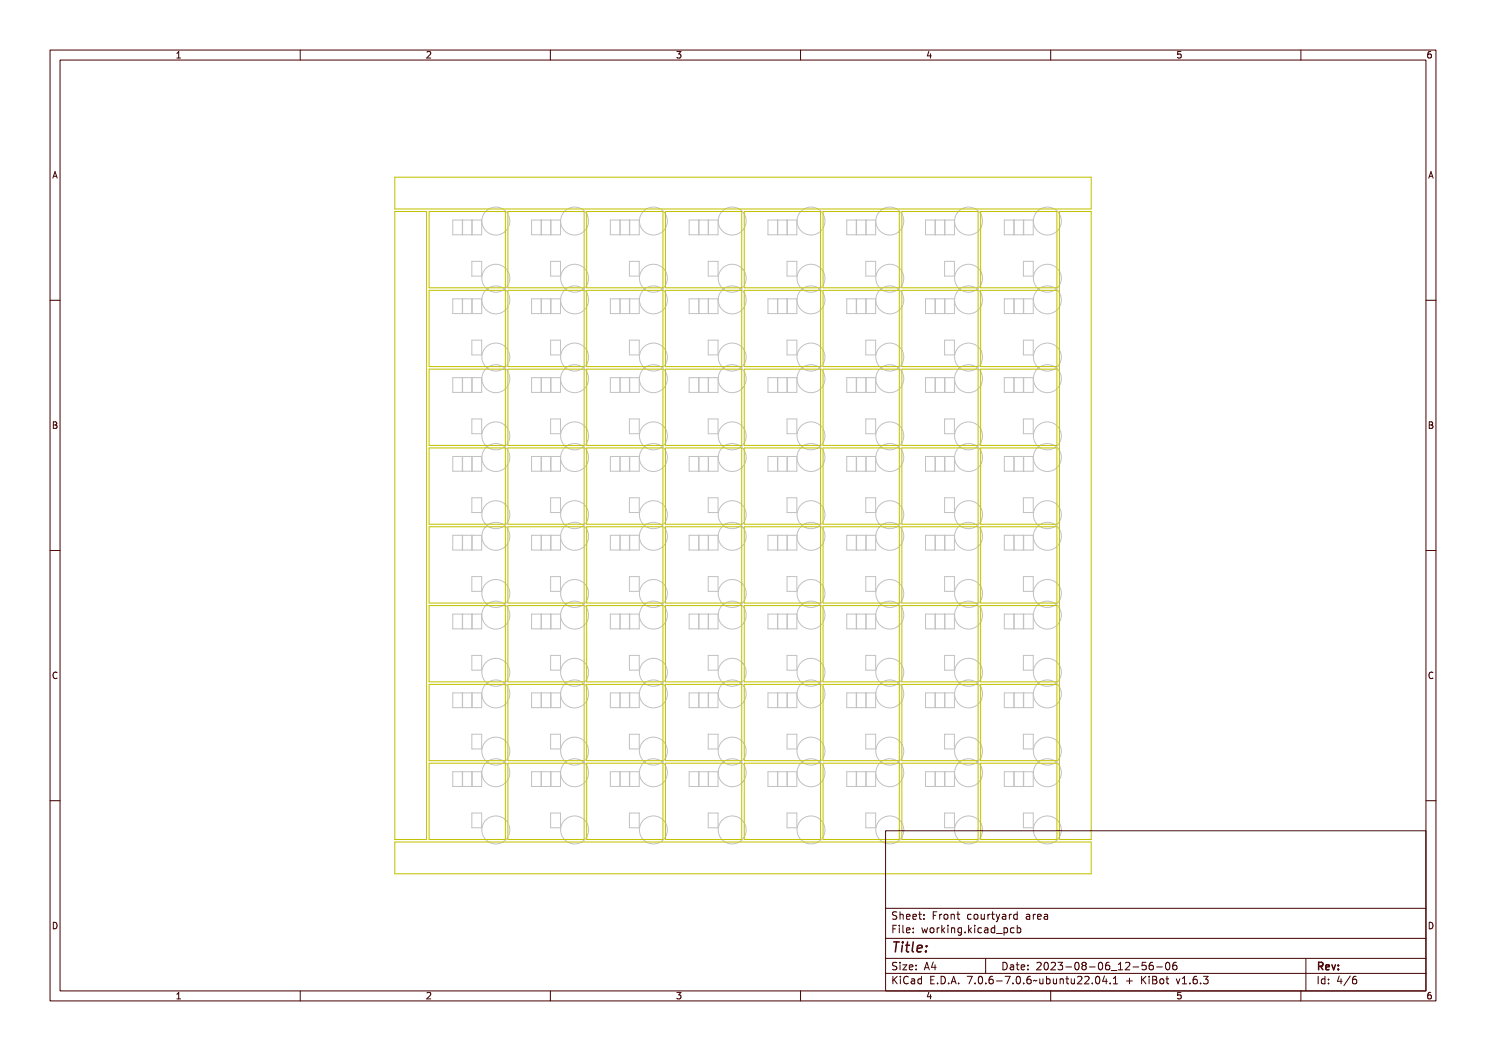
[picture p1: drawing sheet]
<svg xmlns="http://www.w3.org/2000/svg" width="297mm" height="210mm" viewBox="0 0 297 210" stroke-linecap="round" stroke-linejoin="round" font-family="sans-serif">
<defs><g id="words">
<text font-size="2.7" fill="#480000" x="178" y="190.3">Title:</text>
<g font-size="2" fill="#480000">
<text x="178" y="183.7">Sheet: Front courtyard area</text>
<text x="178" y="186.5">File: working.kicad_pcb</text>
<text x="178" y="193.9">Size: A4</text>
<text x="178" y="196.6">KiCad E.D.A. 7.0.6-7.0.6~ubuntu22.04.1 + KiBot v1.6.3</text>
<text x="200" y="193.9">Date: 2023-08-06_12-56-06</text>
<text x="263" y="196.6">Id: 4/6</text>
<text x="263" y="193.9">Rev:</text>
</g>
<g font-size="1.7" fill="#480000">
<text x="35" y="11.7">1</text>
<text x="85" y="11.7">2</text>
<text x="135" y="11.7">3</text>
<text x="185" y="11.7">4</text>
<text x="235" y="11.7">5</text>
<text x="285" y="11.7">6</text>
<text x="10.5" y="35.7">A</text>
<text x="285.5" y="35.7">A</text>
<text x="10.5" y="85.6">B</text>
<text x="285.5" y="85.6">B</text>
<text x="10.5" y="135.7">C</text>
<text x="285.5" y="135.7">C</text>
<text x="10.5" y="185.6">D</text>
<text x="285.5" y="185.6">D</text>
<text x="35" y="199.7">1</text>
<text x="85" y="199.7">2</text>
<text x="135" y="199.7">3</text>
<text x="185" y="199.7">4</text>
<text x="235" y="199.7">5</text>
<text x="285" y="199.7">6</text>
</g>
</g></defs>
<g fill="none" stroke="#c2c2c2" stroke-width=".2">
<path d="M90.5 44h5.8v2.9h-5.8zM90.5 59.7h5.8v3h-5.8zM92.4 44v2.9M92.4 59.7v3M92.5 44v2.9M92.5 59.7v3M94.3 44v2.9M94.3 52.2h2v3h-2zM94.3 59.7v3M94.4 44v2.9M94.4 59.7v3M106.2 59.7h5.8v3h-5.8z"/>
<path d="M106.2 44h5.8v2.9h-5.8zM108.1 44v2.9M108.1 59.7v3M108.2 44v2.9M108.2 59.7v3M110.1 44v2.9M110.1 52.2h1.9v3h-1.9zM110.1 59.7v3M122 44h5.8v2.9h-5.8zM122 59.7h5.8v3h-5.8zM123.9 44v2.9M123.9 59.7v3"/>
<path d="M124 44v2.9M124 59.7v3M125.8 44v2.9M125.8 52.2h2v3h-2zM125.8 59.7v3M125.9 44v2.9M125.9 59.7v3M137.7 44h5.8v2.9h-5.8zM137.7 59.7h5.8v3h-5.8zM139.6 44v2.9M139.6 59.7v3M139.7 44v2.9"/>
<path d="M139.7 59.7v3M141.5 44v2.9M141.5 52.2h2v3h-2zM141.5 59.7v3M141.6 44v2.9M141.6 59.7v3M153.5 44h5.8v2.9h-5.8zM153.5 59.7h5.8v3h-5.8zM155.4 44v2.9M155.4 59.7v3M155.5 44v2.9M155.5 59.7v3"/>
<path d="M157.3 44v2.9M157.3 52.2h2v3h-2zM157.3 59.7v3M157.4 44v2.9M157.4 59.7v3M169.2 44h5.8v2.9h-5.8zM169.2 59.7h5.8v3h-5.8zM171.1 44v2.9M171.1 59.7v3M171.2 44v2.9M171.2 59.7v3M173 44v2.9"/>
<path d="M173 52.2h2v3h-2zM173 59.7v3M173.1 44v2.9M173.1 59.7v3M185 44h5.8v2.9h-5.8zM185 59.7h5.8v3h-5.8zM186.9 44v2.9M186.9 59.7v3M188.8 44v2.9M188.8 52.2h2v3h-2zM188.8 59.7v3M188.9 44v2.9"/>
<path d="M188.9 59.7v3M200.7 59.7h5.8v3h-5.8zM200.7 44h5.8v2.9h-5.8zM202.6 44v2.9M202.6 59.7v3M202.7 44v2.9M202.7 59.7v3M204.5 44v2.9M204.5 52.2h2v3h-2zM204.5 59.7v3M204.6 44v2.9M204.6 59.7v3"/>
<path d="M90.5 75.5h5.8v2.9h-5.8zM92.4 75.5v2.9M92.5 75.5v2.9M94.3 68h2v2.9h-2zM94.3 75.5v2.9M94.4 75.5v2.9M106.2 75.5h5.8v2.9h-5.8zM108.1 75.5v2.9M108.2 75.5v2.9M110.1 68h1.9v2.9h-1.9zM110.1 75.5v2.9M122 75.5h5.8v2.9h-5.8z"/>
<path d="M123.9 75.5v2.9M124 75.5v2.9M125.8 68h2v2.9h-2zM125.8 75.5v2.9M125.9 75.5v2.9M137.7 75.5h5.8v2.9h-5.8zM139.6 75.5v2.9M139.7 75.5v2.9M141.5 68h2v2.9h-2zM141.5 75.5v2.9M141.6 75.5v2.9M153.5 75.5h5.8v2.9h-5.8z"/>
<path d="M155.4 75.5v2.9M155.5 75.5v2.9M157.3 68h2v2.9h-2zM157.3 75.5v2.9M157.4 75.5v2.9M169.2 75.5h5.8v2.9h-5.8zM171.1 75.5v2.9M171.2 75.5v2.9M173 68h2v2.9h-2zM173 75.5v2.9M173.1 75.5v2.9M185 75.5h5.8v2.9h-5.8z"/>
<path d="M186.9 75.5v2.9M188.8 68h2v2.9h-2zM188.8 75.5v2.9M188.9 75.5v2.9M200.7 75.5h5.8v2.9h-5.8zM202.6 75.5v2.9M202.7 75.5v2.9M204.5 68h2v2.9h-2zM204.5 75.5v2.9M204.6 75.5v2.9M90.5 91.2h5.8v3h-5.8zM92.4 91.2v3"/>
<path d="M92.5 91.2v3M94.3 83.7h2v3h-2zM94.3 91.2v3M94.3 99.5h2v2.9h-2zM94.4 91.2v3M106.2 91.2h5.8v3h-5.8zM108.1 91.2v3M108.2 91.2v3M110.1 99.5h1.9v2.9h-1.9zM110.1 83.7h1.9v3h-1.9zM110.1 91.2v3M122 91.2h5.8v3h-5.8z"/>
<path d="M123.9 91.2v3M124 91.2v3M125.8 83.7h2v3h-2zM125.8 91.2v3M125.8 99.5h2v2.9h-2zM125.9 91.2v3M137.7 91.2h5.8v3h-5.8zM139.6 91.2v3M139.7 91.2v3M141.5 83.7h2v3h-2zM141.5 91.2v3M141.5 99.5h2v2.9h-2z"/>
<path d="M141.6 91.2v3M153.5 91.2h5.8v3h-5.8zM155.4 91.2v3M155.5 91.2v3M157.3 99.5h2v2.9h-2zM157.3 83.7h2v3h-2zM157.3 91.2v3M157.4 91.2v3M169.2 91.2h5.8v3h-5.8zM171.1 91.2v3M171.2 91.2v3M173 83.7h2v3h-2z"/>
<path d="M173 91.2v3M173 99.5h2v2.9h-2zM173.1 91.2v3M185 91.2h5.8v3h-5.8zM186.9 91.2v3M188.8 83.7h2v3h-2zM188.8 91.2v3M188.8 99.5h2v2.9h-2zM188.9 91.2v3M200.7 91.2h5.8v3h-5.8zM202.6 91.2v3M202.7 91.2v3"/>
<path d="M204.5 99.5h2v2.9h-2zM204.5 83.7h2v3h-2zM204.5 91.2v3M204.6 91.2v3M90.5 107h5.8v2.9h-5.8zM92.4 107v2.9M92.5 107v2.9M94.3 107v2.9M94.3 115.2h2v3h-2zM94.4 107v2.9M106.2 107h5.8v2.9h-5.8zM108.1 107v2.9"/>
<path d="M108.2 107v2.9M110.1 115.2h1.9v3h-1.9zM110.1 107v2.9M122 107h5.8v2.9h-5.8zM123.9 107v2.9M124 107v2.9M125.8 115.2h2v3h-2zM125.8 107v2.9M125.9 107v2.9M137.7 107h5.8v2.9h-5.8zM139.6 107v2.9M139.7 107v2.9"/>
<path d="M141.5 115.2h2v3h-2zM141.5 107v2.9M141.6 107v2.9M153.5 107h5.8v2.9h-5.8zM155.4 107v2.9M155.5 107v2.9M157.3 115.2h2v3h-2zM157.3 107v2.9M157.4 107v2.9M169.2 107h5.8v2.9h-5.8zM171.1 107v2.9M171.2 107v2.9"/>
<path d="M173 115.2h2v3h-2zM173 107v2.9M173.1 107v2.9M185 107h5.8v2.9h-5.8zM186.9 107v2.9M188.8 107v2.9M188.8 115.2h2v3h-2zM188.9 107v2.9M200.7 107h5.8v2.9h-5.8zM202.6 107v2.9M202.7 107v2.9M204.5 115.2h2v3h-2z"/>
<path d="M204.5 107v2.9M204.6 107v2.9M90.5 122.7h5.8v3h-5.8zM90.5 138.5h5.8v2.9h-5.8zM92.4 122.7v3M92.4 138.5v2.9M92.5 122.7v3M92.5 138.5v2.9M94.3 122.7v3M94.3 131h2v2.9h-2zM94.3 138.5v2.9M94.4 122.7v3"/>
<path d="M94.4 138.5v2.9M106.2 122.7h5.8v3h-5.8zM106.2 138.5h5.8v2.9h-5.8zM108.1 122.7v3M108.1 138.5v2.9M108.2 122.7v3M108.2 138.5v2.9M110.1 122.7v3M110.1 131h1.9v2.9h-1.9zM110.1 138.5v2.9M122 122.7h5.8v3h-5.8zM122 138.5h5.8v2.9h-5.8z"/>
<path d="M123.9 122.7v3M123.9 138.5v2.9M124 122.7v3M124 138.5v2.9M125.8 122.7v3M125.8 131h2v2.9h-2zM125.8 138.5v2.9M125.9 122.7v3M125.9 138.5v2.9M137.7 122.7h5.8v3h-5.8zM137.7 138.5h5.8v2.9h-5.8zM139.6 122.7v3"/>
<path d="M139.6 138.5v2.9M139.7 122.7v3M139.7 138.5v2.9M141.5 122.7v3M141.5 131h2v2.9h-2zM141.5 138.5v2.9M141.6 122.7v3M141.6 138.5v2.9M153.5 122.7h5.8v3h-5.8zM153.5 138.5h5.8v2.9h-5.8zM155.4 122.7v3M155.4 138.5v2.9"/>
<path d="M155.5 122.7v3M155.5 138.5v2.9M157.3 131h2v2.9h-2zM157.3 122.7v3M157.3 138.5v2.9M157.4 122.7v3M157.4 138.5v2.9M169.2 122.7h5.8v3h-5.8zM169.2 138.5h5.8v2.9h-5.8zM171.1 122.7v3M171.1 138.5v2.9M171.2 122.7v3"/>
<path d="M171.2 138.5v2.9M173 122.7v3M173 131h2v2.9h-2zM173 138.5v2.9M173.1 122.7v3M173.1 138.5v2.9M185 122.7h5.8v3h-5.8zM185 138.5h5.8v2.9h-5.8zM186.9 122.7v3M186.9 138.5v2.9M188.8 122.7v3M188.8 131h2v2.9h-2z"/>
<path d="M188.8 138.5v2.9M188.9 122.7v3M188.9 138.5v2.9M200.7 122.7h5.8v3h-5.8zM200.7 138.5h5.8v2.9h-5.8zM202.6 122.7v3M202.6 138.5v2.9M202.7 122.7v3M202.7 138.5v2.9M204.5 122.7v3M204.5 131h2v2.9h-2zM204.5 138.5v2.9"/>
<path d="M204.6 122.7v3M204.6 138.5v2.9M90.5 154.2h5.8v3h-5.8zM92.4 154.2v3M92.5 154.2v3M94.3 146.7h2v3h-2zM94.3 154.2v3M94.4 154.2v3M106.2 154.2h5.8v3h-5.8zM108.1 154.2v3M108.2 154.2v3M110.1 146.7h1.9v3h-1.9z"/>
<path d="M110.1 154.2v3M122 154.2h5.8v3h-5.8zM123.9 154.2v3M124 154.2v3M125.8 146.7h2v3h-2zM125.8 154.2v3M125.9 154.2v3M137.7 154.2h5.8v3h-5.8zM139.6 154.2v3M139.7 154.2v3M141.5 146.7h2v3h-2zM141.5 154.2v3"/>
<path d="M141.6 154.2v3M153.5 154.2h5.8v3h-5.8zM155.4 154.2v3M155.5 154.2v3M157.3 146.7h2v3h-2zM157.3 154.2v3M157.4 154.2v3M169.2 154.2h5.8v3h-5.8zM171.1 154.2v3M171.2 154.2v3M173 146.7h2v3h-2zM173 154.2v3"/>
<path d="M173.1 154.2v3M185 154.2h5.8v3h-5.8zM186.9 154.2v3M188.8 146.7h2v3h-2zM188.8 154.2v3M188.9 154.2v3M200.7 154.2h5.8v3h-5.8zM202.6 154.2v3M202.7 154.2v3M204.5 146.7h2v3h-2zM204.5 154.2v3M204.6 154.2v3"/>
<path d="M94.3 162.5h2v2.9h-2zM110.1 162.5h1.9v2.9h-1.9zM125.8 162.5h2v2.9h-2zM141.5 162.5h2v2.9h-2zM157.3 162.5h2v2.9h-2zM173 162.5h2v2.9h-2zM188.8 162.5h2v2.9h-2zM204.5 162.5h2v2.9h-2z"/>
<circle cx="99.1" cy="59.9" r="2.79"/>
<circle cx="99.1" cy="44.2" r="2.79"/>
<circle cx="99.1" cy="55.6" r="2.79"/>
<circle cx="114.8" cy="59.9" r="2.79"/>
<circle cx="114.8" cy="44.2" r="2.79"/>
<circle cx="114.8" cy="55.6" r="2.79"/>
<circle cx="130.6" cy="59.9" r="2.79"/>
<circle cx="130.6" cy="44.2" r="2.79"/>
<circle cx="130.6" cy="55.6" r="2.79"/>
<circle cx="146.3" cy="59.9" r="2.79"/>
<circle cx="146.3" cy="44.2" r="2.79"/>
<circle cx="146.3" cy="55.6" r="2.79"/>
<circle cx="162.1" cy="59.9" r="2.79"/>
<circle cx="162.1" cy="44.2" r="2.79"/>
<circle cx="162.1" cy="55.6" r="2.79"/>
<circle cx="177.8" cy="59.9" r="2.79"/>
<circle cx="177.8" cy="44.2" r="2.79"/>
<circle cx="177.8" cy="55.6" r="2.79"/>
<circle cx="193.6" cy="59.9" r="2.79"/>
<circle cx="193.6" cy="44.2" r="2.79"/>
<circle cx="193.6" cy="55.6" r="2.79"/>
<circle cx="209.3" cy="59.9" r="2.79"/>
<circle cx="209.3" cy="44.2" r="2.79"/>
<circle cx="209.3" cy="55.6" r="2.79"/>
<circle cx="99.1" cy="75.7" r="2.79"/>
<circle cx="99.1" cy="71.3" r="2.79"/>
<circle cx="114.8" cy="75.7" r="2.79"/>
<circle cx="114.8" cy="71.3" r="2.79"/>
<circle cx="130.6" cy="75.7" r="2.79"/>
<circle cx="130.6" cy="71.3" r="2.79"/>
<circle cx="146.3" cy="75.7" r="2.79"/>
<circle cx="146.3" cy="71.3" r="2.79"/>
<circle cx="162.1" cy="75.7" r="2.79"/>
<circle cx="162.1" cy="71.3" r="2.79"/>
<circle cx="177.8" cy="75.7" r="2.79"/>
<circle cx="177.8" cy="71.3" r="2.79"/>
<circle cx="193.6" cy="75.7" r="2.79"/>
<circle cx="193.6" cy="71.3" r="2.79"/>
<circle cx="209.3" cy="75.7" r="2.79"/>
<circle cx="209.3" cy="71.3" r="2.79"/>
<circle cx="99.1" cy="91.4" r="2.79"/>
<circle cx="99.1" cy="87.1" r="2.79"/>
<circle cx="114.8" cy="91.4" r="2.79"/>
<circle cx="114.8" cy="87.1" r="2.79"/>
<circle cx="130.6" cy="91.4" r="2.79"/>
<circle cx="130.6" cy="87.1" r="2.79"/>
<circle cx="146.3" cy="91.4" r="2.79"/>
<circle cx="146.3" cy="87.1" r="2.79"/>
<circle cx="162.1" cy="91.4" r="2.79"/>
<circle cx="162.1" cy="87.1" r="2.79"/>
<circle cx="177.8" cy="91.4" r="2.79"/>
<circle cx="177.8" cy="87.1" r="2.79"/>
<circle cx="193.6" cy="91.4" r="2.79"/>
<circle cx="193.6" cy="87.1" r="2.79"/>
<circle cx="209.3" cy="91.4" r="2.79"/>
<circle cx="209.3" cy="87.1" r="2.79"/>
<circle cx="99.1" cy="118.6" r="2.79"/>
<circle cx="99.1" cy="102.8" r="2.79"/>
<circle cx="99.1" cy="107.2" r="2.79"/>
<circle cx="114.8" cy="118.6" r="2.79"/>
<circle cx="114.8" cy="102.8" r="2.79"/>
<circle cx="114.8" cy="107.2" r="2.79"/>
<circle cx="130.6" cy="118.6" r="2.79"/>
<circle cx="130.6" cy="102.8" r="2.79"/>
<circle cx="130.6" cy="107.2" r="2.79"/>
<circle cx="146.3" cy="118.6" r="2.79"/>
<circle cx="146.3" cy="102.8" r="2.79"/>
<circle cx="146.3" cy="107.2" r="2.79"/>
<circle cx="162.1" cy="118.6" r="2.79"/>
<circle cx="162.1" cy="102.8" r="2.79"/>
<circle cx="162.1" cy="107.2" r="2.79"/>
<circle cx="177.8" cy="118.6" r="2.79"/>
<circle cx="177.8" cy="102.8" r="2.79"/>
<circle cx="177.8" cy="107.2" r="2.79"/>
<circle cx="193.6" cy="118.6" r="2.79"/>
<circle cx="193.6" cy="102.8" r="2.79"/>
<circle cx="193.6" cy="107.2" r="2.79"/>
<circle cx="209.3" cy="118.6" r="2.79"/>
<circle cx="209.3" cy="102.8" r="2.79"/>
<circle cx="209.3" cy="107.2" r="2.79"/>
<circle cx="99.1" cy="134.3" r="2.79"/>
<circle cx="99.1" cy="138.7" r="2.79"/>
<circle cx="99.1" cy="122.9" r="2.79"/>
<circle cx="114.8" cy="134.3" r="2.79"/>
<circle cx="114.8" cy="122.9" r="2.79"/>
<circle cx="114.8" cy="138.7" r="2.79"/>
<circle cx="130.6" cy="134.3" r="2.79"/>
<circle cx="130.6" cy="122.9" r="2.79"/>
<circle cx="130.6" cy="138.7" r="2.79"/>
<circle cx="146.3" cy="134.3" r="2.79"/>
<circle cx="146.3" cy="138.7" r="2.79"/>
<circle cx="146.3" cy="122.9" r="2.79"/>
<circle cx="162.1" cy="134.3" r="2.79"/>
<circle cx="162.1" cy="138.7" r="2.79"/>
<circle cx="162.1" cy="122.9" r="2.79"/>
<circle cx="177.8" cy="134.3" r="2.79"/>
<circle cx="177.8" cy="138.7" r="2.79"/>
<circle cx="177.8" cy="122.9" r="2.79"/>
<circle cx="193.6" cy="134.3" r="2.79"/>
<circle cx="193.6" cy="138.7" r="2.79"/>
<circle cx="193.6" cy="122.9" r="2.79"/>
<circle cx="209.3" cy="134.3" r="2.79"/>
<circle cx="209.3" cy="122.9" r="2.79"/>
<circle cx="209.3" cy="138.7" r="2.79"/>
<circle cx="99.1" cy="154.4" r="2.79"/>
<circle cx="99.1" cy="150.1" r="2.79"/>
<circle cx="114.8" cy="154.4" r="2.79"/>
<circle cx="114.8" cy="150.1" r="2.79"/>
<circle cx="130.6" cy="154.4" r="2.79"/>
<circle cx="130.6" cy="150.1" r="2.79"/>
<circle cx="146.3" cy="154.4" r="2.79"/>
<circle cx="146.3" cy="150.1" r="2.79"/>
<circle cx="162.1" cy="154.4" r="2.79"/>
<circle cx="162.1" cy="150.1" r="2.79"/>
<circle cx="177.8" cy="154.4" r="2.79"/>
<circle cx="177.8" cy="150.1" r="2.79"/>
<circle cx="193.6" cy="154.4" r="2.79"/>
<circle cx="193.6" cy="150.1" r="2.79"/>
<circle cx="209.3" cy="154.4" r="2.79"/>
<circle cx="209.3" cy="150.1" r="2.79"/>
<circle cx="99.1" cy="165.8" r="2.79"/>
<circle cx="114.8" cy="165.8" r="2.79"/>
<circle cx="130.6" cy="165.8" r="2.79"/>
<circle cx="146.3" cy="165.8" r="2.79"/>
<circle cx="162.1" cy="165.8" r="2.79"/>
<circle cx="177.8" cy="165.8" r="2.79"/>
<circle cx="193.6" cy="165.8" r="2.79"/>
<circle cx="209.3" cy="165.8" r="2.79"/>
</g>
<g fill="none" stroke="#c2c200" stroke-width=".2">
<path d="M78.9 35.4h139.2v6.4h-139.2zM78.9 42.3h6.4v125.4h-6.4zM85.8 42.3h15.2v15.2h-15.2zM85.8 58h15.2v15.3h-15.2zM101.5 42.3h15.3v15.2h-15.3zM101.5 58h15.3v15.3h-15.3zM117.3 42.3h15.2v15.2h-15.2zM117.3 58h15.2v15.3h-15.2zM133 42.3h15.2v15.2h-15.2zM133 58h15.2v15.3h-15.2zM148.8 42.3h15.2v15.2h-15.2zM148.8 58h15.2v15.3h-15.2z"/>
<path d="M164.5 42.3h15.2v15.2h-15.2zM164.5 58h15.2v15.3h-15.2zM180.3 42.3h15.2v15.2h-15.2zM180.3 58h15.2v15.3h-15.2zM196 42.3h15.2v15.2h-15.2zM196 58h15.2v15.3h-15.2zM211.7 42.3h6.4v125.4h-6.4zM85.8 73.8h15.2v15.2h-15.2zM101.5 73.8h15.3v15.2h-15.3zM117.3 73.8h15.2v15.2h-15.2zM133 73.8h15.2v15.2h-15.2zM148.8 73.8h15.2v15.2h-15.2z"/>
<path d="M164.5 73.8h15.2v15.2h-15.2zM180.3 73.8h15.2v15.2h-15.2zM196 73.8h15.2v15.2h-15.2zM85.8 89.5h15.2v15.3h-15.2zM101.5 89.5h15.3v15.3h-15.3zM117.3 89.5h15.2v15.3h-15.2zM133 89.5h15.2v15.3h-15.2zM148.8 89.5h15.2v15.3h-15.2zM164.5 89.5h15.2v15.3h-15.2zM180.3 89.5h15.2v15.3h-15.2zM196 89.5h15.2v15.3h-15.2zM85.8 105.3h15.2v15.2h-15.2z"/>
<path d="M101.5 105.3h15.3v15.2h-15.3zM117.3 105.3h15.2v15.2h-15.2zM133 105.3h15.2v15.2h-15.2zM148.8 105.3h15.2v15.2h-15.2zM164.5 105.3h15.2v15.2h-15.2zM180.3 105.3h15.2v15.2h-15.2zM196 105.3h15.2v15.2h-15.2zM85.8 121h15.2v15.2h-15.2zM85.8 136.8h15.2v15.2h-15.2zM101.5 121h15.3v15.2h-15.3zM101.5 136.8h15.3v15.2h-15.3zM117.3 121h15.2v15.2h-15.2z"/>
<path d="M117.3 136.8h15.2v15.2h-15.2zM133 121h15.2v15.2h-15.2zM133 136.8h15.2v15.2h-15.2zM148.8 121h15.2v15.2h-15.2zM148.8 136.8h15.2v15.2h-15.2zM164.5 121h15.2v15.2h-15.2zM164.5 136.8h15.2v15.2h-15.2zM180.3 121h15.2v15.2h-15.2zM180.3 136.8h15.2v15.2h-15.2zM196 121h15.2v15.2h-15.2zM196 136.8h15.2v15.2h-15.2zM85.8 152.5h15.2v15.2h-15.2z"/>
<path d="M101.5 152.5h15.3v15.2h-15.3zM117.3 152.5h15.2v15.2h-15.2zM133 152.5h15.2v15.2h-15.2zM148.8 152.5h15.2v15.2h-15.2zM164.5 152.5h15.2v15.2h-15.2zM180.3 152.5h15.2v15.2h-15.2zM196 152.5h15.2v15.2h-15.2zM78.9 168.3h139.2v6.3h-139.2z"/>
</g>
<g fill="none" stroke="#480000" stroke-width=".2">
<path d="M10 10h277v190h-277zM12 12h273v186h-273zM60 10v2M110 10v2M160 10v2M210 10v2M260 10v2M10 60h2M285 60h2M10 110h2M285 110h2M10 160h2"/>
<path d="M285 160h2M177 166h108v32h-108zM60 198v2M110 198v2M160 198v2M177 181.5h108M177 187.5h108M177 191.5h108M177 194.5h108M178.1 195.2h.2v.6l.6-.6h.3l-.6 .6 .6 .8h-.2l-.5-.7-.2 .2v.5h-.2zM178.2 185h.9v.2h-.7v.4h.6v.2h-.6v.7h-.2zM178.3 182.4l.5-.1h.2v.2a.31 .31 0 0 0-.5-.1 .31 .31 0 0 0 0 .5 .5 .5 0 0 1 .6 .6 .5 .5 0 0 1-.8 .2l-.1-.2a.34 .34 0 0 0 .4 .1 .34 .34 0 0 0 .1-.5 .47 .47 0 0 1-.5-.2 .47 .47 0 0 1 .1-.5z"/>
<path d="M178.3 192.5l.5-.1h.2v.2a.31 .31 0 0 0-.5-.1 .31 .31 0 0 0 0 .5 .5 .5 0 0 1 .6 .6 .5 .5 0 0 1-.8 .2l-.1-.2a.34 .34 0 0 0 .4 .1 .34 .34 0 0 0 .1-.5 .47 .47 0 0 1-.5-.2 .47 .47 0 0 1 .1-.5zM179.4 182.2h.2v.6a.35 .35 0 0 1 .4-.1 .35 .35 0 0 1 .2 .4v.6h-.2v-.8h-.4v.8h-.2zM179.5 185.4h.4v.9h.4v.2h-.9v-.2h.3v-.8h-.2zM179.5 192.8h.4v.9h.4v.1h-.9v-.1h.3v-.8h-.2zM179.5 195.6h.4v.9h.4v.1h-.9v-.1h.3v-.8h-.2zM179.7 184.9h.2v.3h-.2zM179.7 192.3h.2v.3h-.2zM179.7 195.1h.2v.3h-.2zM180.6 184.9h.4v1.3l.4 .1v.2l-.5-.2v-1.2h-.3zM180.6 192.8h.8l-.6 .9h.6v.1h-.8l.6-.9h-.6zM180.7 182.8l.1-.1a.49 .49 0 0 1 .5 0 .49 .49 0 0 1 .2 .5h-.8a.42 .42 0 0 0 .3 .4 .42 .42 0 0 0 .4-.1 .47 .47 0 0 1-.4 .3 .47 .47 0 0 1-.4-.3zM180.7 195.4a.4 .4 0 0 1 .4-.3 .4 .4 0 0 1 .4 .3 .56 .56 0 0 0-.8 .4 .56 .56 0 0 0 .5 .7l.3-.1a.43 .43 0 0 1-.5 .3 .43 .43 0 0 1-.4-.4v-.6z"/>
<path d="M180.8 182.9l.4-.1 .1 .3h-.6zM181.8 195.6l.3-.1a.43 .43 0 0 1 .5 .5v.6h-.1v-.1a.38 .38 0 0 1-.5 .2 .38 .38 0 0 1-.2-.5 .38 .38 0 0 1 .4-.2h.3a.35 .35 0 0 0-.3-.4 .35 .35 0 0 0-.4 .2zM181.9 182.8l.1-.1a.49 .49 0 0 1 .5 0 .49 .49 0 0 1 .2 .5h-.8a.42 .42 0 0 0 .3 .4 .42 .42 0 0 0 .5-.1 .47 .47 0 0 1-.5 .3 .47 .47 0 0 1-.4-.3zM181.9 185.5l.1-.1a.49 .49 0 0 1 .5 0 .49 .49 0 0 1 .2 .5h-.8a.42 .42 0 0 0 .3 .4 .42 .42 0 0 0 .5-.1 .47 .47 0 0 1-.5 .3 .47 .47 0 0 1-.4-.3zM181.9 192.9l.1-.1a.49 .49 0 0 1 .5 0 .49 .49 0 0 1 .2 .5h-.8a.42 .42 0 0 0 .3 .4 .42 .42 0 0 0 .5-.1 .47 .47 0 0 1-.5 .3 .47 .47 0 0 1-.4-.3zM182 196.2l.5-.1a.31 .31 0 0 1-.2 .4 .31 .31 0 0 1-.4-.1zM182 182.9l.4-.1 .1 .3h-.6zM182 185.6l.4-.1 .1 .3h-.6zM182 193l.4-.1 .1 .3h-.6zM183 195.7l.4-.2 .2 .2v-.6h.2v1.5h-.2v-.1a.42 .42 0 0 1-.5 .1 .42 .42 0 0 1-.2-.5zM183.2 195.8l.1-.1a.4 .4 0 0 1 .3 .4 .4 .4 0 0 1-.3 .4l-.2-.2zM183.2 182.3h.2v.4h.4v.1h-.4v.7l.4 .1v.1h-.4l-.1-.1-.1-.8h-.3v-.1h.3z"/>
<path d="M183.3 185.4h.2v.3h-.2zM183.3 186.2h.2v.3h-.2zM183.3 192.8h.2v.3h-.2zM183.3 193.6h.2v.2h-.2zM184.5 182.7h.2v.3h-.2zM184.5 183.5h.2v.2h-.2zM185.2 185.4h.2l.2 .8 .1-.5h.2l.2 .5 .1-.8h.2l-.2 1.1h-.2l-.2-.7-.2 .7h-.1zM185.4 195.2h.9v.2h-.7v.4h.6v.2h-.6v.5h.7v.1h-.9zM185.7 192.4h.2l.5 1.4h-.2l-.1-.3h-.5l-.1 .3h-.2zM185.8 192.6l.2 .7h-.4zM186.6 182.3h.9v.2h-.7v.4h.6v.2h-.6v.6h-.2zM186.8 185.6l.1-.1a.39 .39 0 0 1 .4 .4 .39 .39 0 0 1-.4 .4l-.1-.2z"/>
<path d="M186.9 196.4h.2v.2h-.2zM187.1 192.4h.2v.9h.2v.2h-.2v.3h-.2v-.3h-.6zM187.1 192.6v.7h-.4zM187.8 195.2a.76 .76 0 0 1 .9 .7 .76 .76 0 0 1-.9 .7zM188 195.4a.57 .57 0 0 1 .5 .5 .57 .57 0 0 1-.5 .6zM188 182.7h.2v.2v-.1a.29 .29 0 0 1 .3-.2 .29 .29 0 0 1 .3 .3 .37 .37 0 0 0-.5-.1 .37 .37 0 0 0-.1 .4v.5h-.2zM188 185.4h.2v.2v-.1a.29 .29 0 0 1 .3-.2 .29 .29 0 0 1 .3 .3 .37 .37 0 0 0-.5-.1 .37 .37 0 0 0-.1 .4v.6h-.2zM189.1 184.9h.1v.9l.5-.4h.2l-.4 .4 .5 .7h-.2l-.4-.6-.2 .1v.5h-.1zM189.2 182.9l.1-.1a.39 .39 0 0 1 .4 .4 .39 .39 0 0 1-.4 .4l-.1-.2zM189.3 196.4h.3v.2h-.3zM190.2 182.7h.2v.1a.35 .35 0 0 1 .4-.1 .35 .35 0 0 1 .3 .4v.6h-.2l-.1-.8h-.3l-.1 .8h-.2zM190.3 185.4h.4v.9h.4v.2h-.9v-.2h.4v-.8h-.3z"/>
<path d="M190.5 195.2h.3l.4 1.4h-.2l-.1-.3h-.5l-.1 .3h-.2zM190.6 184.9h.1v.3h-.1zM190.6 195.4l.2 .7h-.4zM191.4 185.4h.2v.1a.35 .35 0 0 1 .4-.1 .35 .35 0 0 1 .3 .4v.7h-.2l-.1-.9h-.3l-.1 .9h-.2zM191.7 182.3h.1v.4h.4v.1h-.4v.7l.4 .1v.1h-.4l-.1-.1v-.8h-.3v-.1h.3zM191.7 196.4h.3v.2h-.3zM192.7 185.5l.3-.2 .3 .2v-.1h.2v1a.53 .53 0 0 1-.8 .4v-.2a.36 .36 0 0 0 .4 .1 .36 .36 0 0 0 .2-.4l-.1 .1a.53 .53 0 0 1-.7-.3 .53 .53 0 0 1 .2-.6zM192.8 185.6l.1-.1a.39 .39 0 0 1 .4 .4 .39 .39 0 0 1-.4 .4l-.1-.2zM193.8 195.2h.9l-.5 1.4h-.2l.5-1.2h-.7zM194 182.8a.39 .39 0 0 1 .4-.2 .39 .39 0 0 1 .3 .3 .4 .4 0 0 0-.6 0 .4 .4 0 0 0 0 .6 .4 .4 0 0 0 .6 0 .45 .45 0 0 1-.6 .3 .45 .45 0 0 1-.3-.6zM194.1 186.2h.3v.3h-.3zM195.1 184.9h.2v.9l.4-.4h.3l-.5 .4 .5 .7h-.2l-.4-.6-.1 .1v.5h-.2z"/>
<path d="M195.2 182.9l.1-.1a.39 .39 0 0 1 .4 .4 .39 .39 0 0 1-.4 .4l-.1-.2zM195.3 196.4h.3v.2h-.3zM196.2 182.7h.2v.8l.2 .1 .3-.2v-.7h.2v1h-.2v-.1a.35 .35 0 0 1-.4 .2 .35 .35 0 0 1-.3-.5zM196.3 185.4h.5v.9h.3v.2h-.9v-.2h.4v-.8h-.3zM196.3 195.4a.57 .57 0 0 1 .7 0 .57 .57 0 0 1 .1 .8 .5 .5 0 0 1-.6 .5 .5 .5 0 0 1-.3-.8zM196.5 195.4a.61 .61 0 0 1 .4 1l-.1 .1a.61 .61 0 0 1-.4-1zM196.6 184.9h.2v.3h-.2zM197 191.5v3M197.6 185.5a.39 .39 0 0 1 .4-.2 .39 .39 0 0 1 .3 .3 .4 .4 0 0 0-.6 0 .4 .4 0 0 0 0 .6 .4 .4 0 0 0 .6 0 .45 .45 0 0 1-.6 .3 .45 .45 0 0 1-.3-.6zM197.6 182.7h.2v.2v-.1a.29 .29 0 0 1 .4-.2 .29 .29 0 0 1 .2 .3 .37 .37 0 0 0-.4-.1 .37 .37 0 0 0-.2 .4v.5h-.2zM197.7 196.4h.3v.2h-.3zM198.7 185.4l.2-.1a.43 .43 0 0 1 .6 .5v.7h-.2v-.2a.38 .38 0 0 1-.5 .2 .38 .38 0 0 1-.2-.5 .38 .38 0 0 1 .5-.2h.2a.35 .35 0 0 0-.3-.4 .35 .35 0 0 0-.3 .2z"/>
<path d="M198.7 195.4a.38 .38 0 0 1 .4-.3 .38 .38 0 0 1 .3 .3 .43 .43 0 0 0-.5 0 .43 .43 0 0 0-.1 .5 .46 .46 0 0 1 .7 .1 .46 .46 0 0 1-.2 .6 .46 .46 0 0 1-.7-.2zM198.8 186l.5-.1a.31 .31 0 0 1-.1 .4 .31 .31 0 0 1-.4-.1zM198.9 182.3h.2v.4h.4v.1h-.4v.7l.4 .1v.1h-.4l-.2-.1v-.8h-.3v-.1h.3zM199.8 182.7h.1l.4 .8 .3-.8h.2l-.3 .7a.68 .68 0 0 1-.7 .8l.4-.5zM199.9 185.5l.3-.2 .3 .2v-.6h.2v1.6h-.2v-.2a.42 .42 0 0 1-.5 .1 .42 .42 0 0 1-.2-.5zM200 196h.5v.2h-.5zM200 185.6l.1-.1a.39 .39 0 0 1 .4 .4 .39 .39 0 0 1-.4 .4l-.1-.2zM200.1 192.4a.76 .76 0 0 1 1 .7 .76 .76 0 0 1-1 .7zM200.3 192.6a.57 .57 0 0 1 .6 .5 .57 .57 0 0 1-.6 .6zM200.9 186.8l1.2 .1zM201 195.2h.9l-.5 1.4h-.2l.5-1.2h-.7zM201.1 182.7l.2-.1a.43 .43 0 0 1 .6 .5v.6h-.2v-.1a.38 .38 0 0 1-.5 .2 .38 .38 0 0 1-.2-.5 .38 .38 0 0 1 .5-.2h.2a.35 .35 0 0 0-.2-.4 .35 .35 0 0 0-.4 .2z"/>
<path d="M201.2 183.3l.5-.1a.31 .31 0 0 1-.1 .4 .31 .31 0 0 1-.4-.1zM201.4 192.8l.3-.1a.43 .43 0 0 1 .5 .5v.6h-.1v-.1a.38 .38 0 0 1-.5 .2 .38 .38 0 0 1-.2-.5 .38 .38 0 0 1 .4-.2h.3a.35 .35 0 0 0-.3-.4 .35 .35 0 0 0-.4 .2zM201.6 193.4l.5-.1a.31 .31 0 0 1-.2 .4 .31 .31 0 0 1-.4-.1zM202.2 185.4h.2v.1a.53 .53 0 0 1 .8 .3 .53 .53 0 0 1-.6 .7l-.2-.2v.6h-.2zM202.4 182.7h.2v.2l.1-.1a.29 .29 0 0 1 .3-.2 .29 .29 0 0 1 .2 .3 .37 .37 0 0 0-.4-.1 .37 .37 0 0 0-.2 .4v.5h-.2zM202.5 185.6l.1-.1a.4 .4 0 0 1 .4 .4 .4 .4 0 0 1-.4 .4l-.2-.2zM202.5 196.4h.3v.2h-.3zM202.8 192.4h.2v.4h.4v.1h-.4v.7l.4 .1v.1h-.4l-.2-.1v-.8h-.3v-.1h.3zM203.5 182.8l.3-.2 .3 .2v-.6h.2v1.5h-.2v-.1a.42 .42 0 0 1-.5 .1 .42 .42 0 0 1-.2-.5zM203.5 195.4a.57 .57 0 0 1 .8 0 .57 .57 0 0 1 0 .8 .5 .5 0 0 1-.6 .5 .5 .5 0 0 1-.3-.8zM203.6 185.5a.39 .39 0 0 1 .4-.2 .39 .39 0 0 1 .3 .3 .4 .4 0 0 0-.5 0 .4 .4 0 0 0 0 .6 .4 .4 0 0 0 .5 0 .45 .45 0 0 1-.6 .3 .45 .45 0 0 1-.2-.6zM203.6 182.9l.1-.1a.4 .4 0 0 1 .4 .4 .4 .4 0 0 1-.4 .4l-.1-.2z"/>
<path d="M203.7 195.4a.61 .61 0 0 1 .4 1l-.1 .1a.61 .61 0 0 1-.3-1zM203.9 192.9l.1-.1a.49 .49 0 0 1 .5 0 .49 .49 0 0 1 .2 .5h-.8a.42 .42 0 0 0 .3 .4 .42 .42 0 0 0 .5-.1 .47 .47 0 0 1-.5 .3 .47 .47 0 0 1-.4-.3zM204 193l.4-.1 .1 .3h-.6zM204.7 184.9h.1v.6a.53 .53 0 0 1 .8 .3 .53 .53 0 0 1-.6 .7l-.2-.2v.2h-.1zM204.9 185.6l.1-.1a.39 .39 0 0 1 .4 .4 .39 .39 0 0 1-.4 .4l-.1-.2zM204.9 196.4h.3v.2h-.3zM205.3 192.8h.2v.3h-.2zM205.3 193.6h.2v.2h-.2zM205.9 182.7l.3-.1a.43 .43 0 0 1 .5 .5v.6h-.2v-.1a.38 .38 0 0 1-.5 .2 .38 .38 0 0 1-.2-.5 .38 .38 0 0 1 .5-.2h.2a.35 .35 0 0 0-.2-.4 .35 .35 0 0 0-.4 .2zM205.9 195.4a.38 .38 0 0 1 .4-.3 .38 .38 0 0 1 .3 .3 .43 .43 0 0 0-.5 0 .43 .43 0 0 0-.1 .5 .46 .46 0 0 1 .7 .1 .46 .46 0 0 1-.2 .6 .46 .46 0 0 1-.6-.2zM206.1 183.3l.4-.1a.31 .31 0 0 1-.1 .4 .31 .31 0 0 1-.4-.1zM207 196l1-.1a.49 .49 0 0 1-.8 .1l-.2 .2z"/>
<path d="M207.2 182.7h.2v.2l.1-.1a.29 .29 0 0 1 .3-.2 .29 .29 0 0 1 .2 .3 .37 .37 0 0 0-.4-.1 .37 .37 0 0 0-.2 .4v.5h-.2zM207.4 192.5a.53 .53 0 0 1 .8 .1 .53 .53 0 0 1-.3 .7l-.3 .4h.7v.1h-.9l.3-.5a.4 .4 0 0 0 .3-.4 .4 .4 0 0 0-.3-.4l-.3 .2zM208.3 195.6h.1l.1 .8 .2 .1 .2-.2v-.7h.2v1h-.2v-.1a.35 .35 0 0 1-.4 .2 .35 .35 0 0 1-.2-.5zM208.3 182.8l.2-.1a.49 .49 0 0 1 .5 0 .49 .49 0 0 1 .2 .5h-.8a.42 .42 0 0 0 .3 .4 .42 .42 0 0 0 .4-.1 .47 .47 0 0 1-.4 .3 .47 .47 0 0 1-.4-.3zM208.5 182.9l.3-.1 .2 .3h-.6zM208.7 192.6a.57 .57 0 0 1 .7 0 .57 .57 0 0 1 .1 .8 .5 .5 0 0 1-.6 .5 .5 .5 0 0 1-.3-.8zM208.9 192.6a.61 .61 0 0 1 .3 1l-.1 .1a.61 .61 0 0 1-.3-1zM209.5 195.1h.2v.6a.53 .53 0 0 1 .7 .3 .53 .53 0 0 1-.6 .7l-.1-.2v.1h-.2zM209.5 182.7l.3-.1a.43 .43 0 0 1 .5 .5v.6h-.2v-.1a.38 .38 0 0 1-.5 .2 .38 .38 0 0 1-.2-.5 .38 .38 0 0 1 .5-.2h.2a.35 .35 0 0 0-.2-.4 .35 .35 0 0 0-.4 .2zM209.7 183.3l.4-.1a.31 .31 0 0 1-.1 .4 .31 .31 0 0 1-.4-.1zM209.7 195.8l.1-.1a.4 .4 0 0 1 .4 .4 .4 .4 0 0 1-.4 .4l-.1-.2zM209.8 192.5a.53 .53 0 0 1 .8 .1 .53 .53 0 0 1-.3 .7l-.3 .4h.7v.1h-.9l.3-.5a.4 .4 0 0 0 .3-.4 .4 .4 0 0 0-.3-.4l-.3 .2z"/>
<path d="M210 198v2M210.7 195.6h.2v.8l.2 .1 .2-.2v-.7h.2v1h-.2v-.1a.35 .35 0 0 1-.4 .2 .35 .35 0 0 1-.2-.5zM211 192.4a.46 .46 0 0 1 .6 0 .46 .46 0 0 1 .1 .6l-.1 .1a.47 .47 0 0 1 .2 .7 .47 .47 0 0 1-.7 0l-.1-.2a.35 .35 0 0 0 .5 .1 .35 .35 0 0 0 0-.5h-.3v-.2a.29 .29 0 0 0 .4-.1 .29 .29 0 0 0-.1-.4 .29 .29 0 0 0-.4 .1h-.1zM211.9 195.6h.2v.1a.35 .35 0 0 1 .4-.1 .35 .35 0 0 1 .2 .4v.6h-.2v-.8h-.4v.8h-.2zM212.4 193.2h.5v.2h-.5zM213.3 195.2h.2v.4h.4v.1h-.4v.7l.4 .1v.1h-.4l-.2-.1v-.8h-.3v-.1h.3zM213.5 192.6a.57 .57 0 0 1 .7 0 .57 .57 0 0 1 .1 .8 .5 .5 0 0 1-.6 .5 .5 .5 0 0 1-.3-.8zM213.7 192.6a.61 .61 0 0 1 .3 1v.1a.61 .61 0 0 1-.4-1zM214.3 195.6h.2v.8l.2 .1 .2-.2v-.7h.2v1h-.2v-.1a.35 .35 0 0 1-.4 .2 .35 .35 0 0 1-.2-.5zM214.7 192.5a.41 .41 0 0 1 .7-.1 .41 .41 0 0 1-.2 .7 .42 .42 0 0 1 .2 .6 .42 .42 0 0 1-.7 0 .42 .42 0 0 1 .2-.6l-.3-.2zM215.5 195.3a.53 .53 0 0 1 .8 .1 .53 .53 0 0 1-.3 .7l-.3 .4h.6v.1h-.9l.4-.5a.4 .4 0 0 0 .3-.4 .4 .4 0 0 0-.3-.4l-.3 .2zM216 193.2h.5v.2h-.5z"/>
<path d="M216.7 195.3a.53 .53 0 0 1 .8 .1 .53 .53 0 0 1-.3 .7l-.3 .4h.6v.1h-.9l.4-.5a.4 .4 0 0 0 .3-.4 .4 .4 0 0 0-.3-.4l-.3 .2zM217.1 192.6a.57 .57 0 0 1 .7 0 .57 .57 0 0 1 .1 .8 .5 .5 0 0 1-.6 .5 .5 .5 0 0 1-.3-.8zM217.3 192.6a.61 .61 0 0 1 .3 1v.1a.61 .61 0 0 1-.4-1zM218.2 196.4h.2v.2h-.2zM218.3 192.6a.38 .38 0 0 1 .4-.3 .38 .38 0 0 1 .3 .3 .43 .43 0 0 0-.5 0 .43 .43 0 0 0-.1 .5 .46 .46 0 0 1 .6 .1 .46 .46 0 0 1-.1 .6 .46 .46 0 0 1-.7-.2zM219.2 195.4a.57 .57 0 0 1 .7 0 .57 .57 0 0 1 .1 .8 .5 .5 0 0 1-.7 .5 .5 .5 0 0 1-.3-.8zM219.2 194.2l1.3 .1zM219.4 195.4a.61 .61 0 0 1 .3 1l-.1 .1a.61 .61 0 0 1-.3-1zM220.7 192.5l.5-.1v1.3h.3v.1h-.8v-.1h.3v-1.1h-.3zM220.8 195.2h.2v.9h.2v.2h-.2v.3h-.2v-.3h-.6zM220.8 195.4v.7h-.4zM221.8 196.4h.2v.2h-.2z"/>
<path d="M221.8 192.5a.53 .53 0 0 1 .8 .1 .53 .53 0 0 1-.3 .7l-.3 .4h.7v.1h-.9l.3-.5a.4 .4 0 0 0 .4-.4 .4 .4 0 0 0-.4-.4l-.3 .2zM222.8 195.3l.5-.1v1.3h.3v.1h-.8v-.1h.3v-1.1h-.3zM223.2 193.2h.5v.2h-.5zM224.3 192.4h.7v.2h-.6v.3a.53 .53 0 0 1 .7 .7 .53 .53 0 0 1-.9 .2v-.2a.38 .38 0 0 0 .5 .1 .38 .38 0 0 0 .1-.5 .38 .38 0 0 0-.5-.1zM225.4 195.5h.2v.4h.4v.2h-.4v.4h-.2v-.4h-.4v-.2h.4zM225.5 192.6a.38 .38 0 0 1 .4-.3 .38 .38 0 0 1 .3 .3 .43 .43 0 0 0-.5 0 .43 .43 0 0 0-.1 .5 .46 .46 0 0 1 .7 .1 .46 .46 0 0 1-.2 .6 .46 .46 0 0 1-.7-.2zM226.8 193.2h.5v.2h-.5zM227.5 195.2h.2v.6l.6-.6h.2l-.6 .6 .6 .8h-.2l-.5-.7-.1 .2v.5h-.2zM227.9 192.6a.57 .57 0 0 1 .8 0 .57 .57 0 0 1 0 .8 .5 .5 0 0 1-.6 .5 .5 .5 0 0 1-.3-.8zM228.2 192.6a.61 .61 0 0 1 .3 1l-.1 .1a.61 .61 0 0 1-.3-1zM228.8 195.6h.4v.9h.4v.1h-.9v-.1h.4v-.8h-.3zM229.1 195.1h.1v.3h-.1z"/>
<path d="M229.1 192.6a.38 .38 0 0 1 .4-.3 .38 .38 0 0 1 .3 .3 .43 .43 0 0 0-.5 0 .43 .43 0 0 0-.1 .5 .46 .46 0 0 1 .7 .1 .46 .46 0 0 1-.2 .6 .46 .46 0 0 1-.6-.2zM229.9 195.2h.4a.35 .35 0 0 1 .5 .2 .35 .35 0 0 1-.3 .5 .41 .41 0 0 1 .3 .5 .41 .41 0 0 1-.5 .2h-.4zM230.1 196h.2a.27 .27 0 0 1 .3 .2 .27 .27 0 0 1-.3 .3h-.2zM230.1 195.4h.2a.23 .23 0 0 1 .3 .2 .23 .23 0 0 1-.3 .2h-.2zM231.2 193.2h1.1M231.3 195.8l.1-.1a.39 .39 0 0 1 .4 .4 .39 .39 0 0 1-.4 .4l-.1-.2zM232.6 195.2h.1v.4h.4v.1h-.4l.1 .7 .3 .1v.1h-.3l-.2-.1v-.8h-.3v-.1h.3zM233.2 192.4l.1-.1a.8 .8 0 0 1 .5 .7 .8 .8 0 0 1-.5 .8 1 1 0 0 1-.1-1.4zM234.6 195.6h.2l.3 .9 .4-.9h.2l-.4 1h-.3zM235.1 192.3l-.4 .1a1.01 1.01 0 0 0 0 1.4l.5-.2v-.5l-.2-.2h-.3l-.3 .2M236 195.3l.5-.1v1.3h.3v.1h-.8v-.1h.3v-1.1h-.3zM237.4 196.4h.3v.2h-.3z"/>
<path d="M238.4 195.4a.38 .38 0 0 1 .4-.3 .38 .38 0 0 1 .3 .3 .43 .43 0 0 0-.5 0 .43 .43 0 0 0-.1 .5 .46 .46 0 0 1 .7 .1 .46 .46 0 0 1-.2 .6 .46 .46 0 0 1-.7-.2zM239.8 196.4h.3v.2h-.3zM240.7 195.2a.46 .46 0 0 1 .6 0 .46 .46 0 0 1 .1 .6l-.1 .1a.47 .47 0 0 1 .2 .7 .47 .47 0 0 1-.7 0l-.1-.2a.35 .35 0 0 0 .5 .1 .35 .35 0 0 0 0-.5l-.3-.1v-.1a.29 .29 0 0 0 .4-.1 .29 .29 0 0 0-.1-.4 .29 .29 0 0 0-.4 .1h-.1zM260 198v2M261 191.5v6.5M263.2 195.2h.8v.2h-.3v1.1h.3v.1h-.8v-.1h.3v-1.1h-.3zM264.4 195.7l.3-.2 .3 .2v-.6h.2v1.5h-.2v-.1a.42 .42 0 0 1-.5 .1 .42 .42 0 0 1-.2-.5zM264.6 195.8l.1-.1a.4 .4 0 0 1 .3 .4 .4 .4 0 0 1-.3 .4l-.2-.2zM265.9 195.6h.2v.3h-.2zM265.9 196.4h.2v.2h-.2zM268.5 195.2h.2v.9h.2v.2h-.2v.3h-.2v-.3h-.6zM268.5 195.4v.7h-.4z"/>
<path d="M269.9 195.2h.2l-.8 1.6h-.2zM270.5 195.4a.38 .38 0 0 1 .4-.3 .38 .38 0 0 1 .3 .3 .43 .43 0 0 0-.5 0 .43 .43 0 0 0-.2 .5 .46 .46 0 0 1 .7 .1 .46 .46 0 0 1-.2 .6 .46 .46 0 0 1-.6-.2z"/>
<circle cx="187" cy="185.9" r=".53"/>
<circle cx="189.4" cy="183.2" r=".53"/>
<circle cx="195.4" cy="183.2" r=".53"/>
<circle cx="196.7" cy="195.9" r=".13"/>
<circle cx="199.1" cy="196.2" r=".32"/>
<circle cx="203.9" cy="195.9" r=".13"/>
<circle cx="206.3" cy="196.2" r=".32"/>
<circle cx="209" cy="193.1" r=".13"/>
<circle cx="213.8" cy="193.1" r=".13"/>
<circle cx="215" cy="193.4" r=".29"/>
<circle cx="215" cy="192.8" r=".25"/>
<circle cx="217.4" cy="193.1" r=".13"/>
<circle cx="218.7" cy="193.4" r=".32"/>
<circle cx="219.5" cy="195.9" r=".13"/>
<circle cx="225.9" cy="193.4" r=".32"/>
<circle cx="228.3" cy="193.1" r=".13"/>
<circle cx="229.5" cy="193.4" r=".32"/>
<circle cx="231.5" cy="196.1" r=".53"/>
<circle cx="238.8" cy="196.2" r=".32"/>
<circle cx="270.9" cy="196.2" r=".32"/>
</g>
<g fill="none" stroke="#480000" stroke-width=".3">
<path d="M178.1 188.4h1.4v.2h-.6v1.7h-.2v-1.7h-.6zM179.9 188.8h.7v1.3h.4v.2h-1.2v-.2h.5v-1.1h-.4zM180.3 188.3h.3v.3h-.3zM181.8 188.4h.2v.4h.6v.2h-.6v1l.6 .1v.2a.55 .55 0 0 1-.8-.5v-.8h-.4v-.2h.4zM183 188.3h.6l.1 1.6 .1 .2h.4v.2a.54 .54 0 0 1-.8-.5v-1.4h-.4zM184.8 189a.65 .65 0 0 1 .8-.1 .65 .65 0 0 1 .3 .7h-1.1a.56 .56 0 0 0 .4 .5 .56 .56 0 0 0 .6-.1v.2a.81 .81 0 0 1-1.1-.1 .81 .81 0 0 1 .1-1.1zM185 189.1l.4-.1 .2 .4h-.8zM186.7 188.9h.3v.4h-.3zM186.7 189.9h.3v.4h-.3zM263.1 192.4a.73 .73 0 0 1 .9 .2v.3l-.3 .3 .5 .6h-.2l-.3-.4-.2-.2h-.2v.6h-.2zM263.3 192.6h.2a.26 .26 0 0 1 .3 .2 .26 .26 0 0 1-.2 .3h-.3zM264.5 192.9l.1-.1a.49 .49 0 0 1 .5 0 .49 .49 0 0 1 .2 .5h-.8a.42 .42 0 0 0 .3 .4 .42 .42 0 0 0 .4-.1 .47 .47 0 0 1-.4 .3 .47 .47 0 0 1-.4-.3z"/>
<path d="M264.6 193l.3-.1 .2 .3h-.6zM265.5 192.8h.2l.3 .9 .3-.9h.2l-.4 1h-.2zM267.1 192.8h.2v.3h-.2zM267.1 193.6h.2v.2h-.2z"/>
</g>
<use href="#words"/>
</svg>
